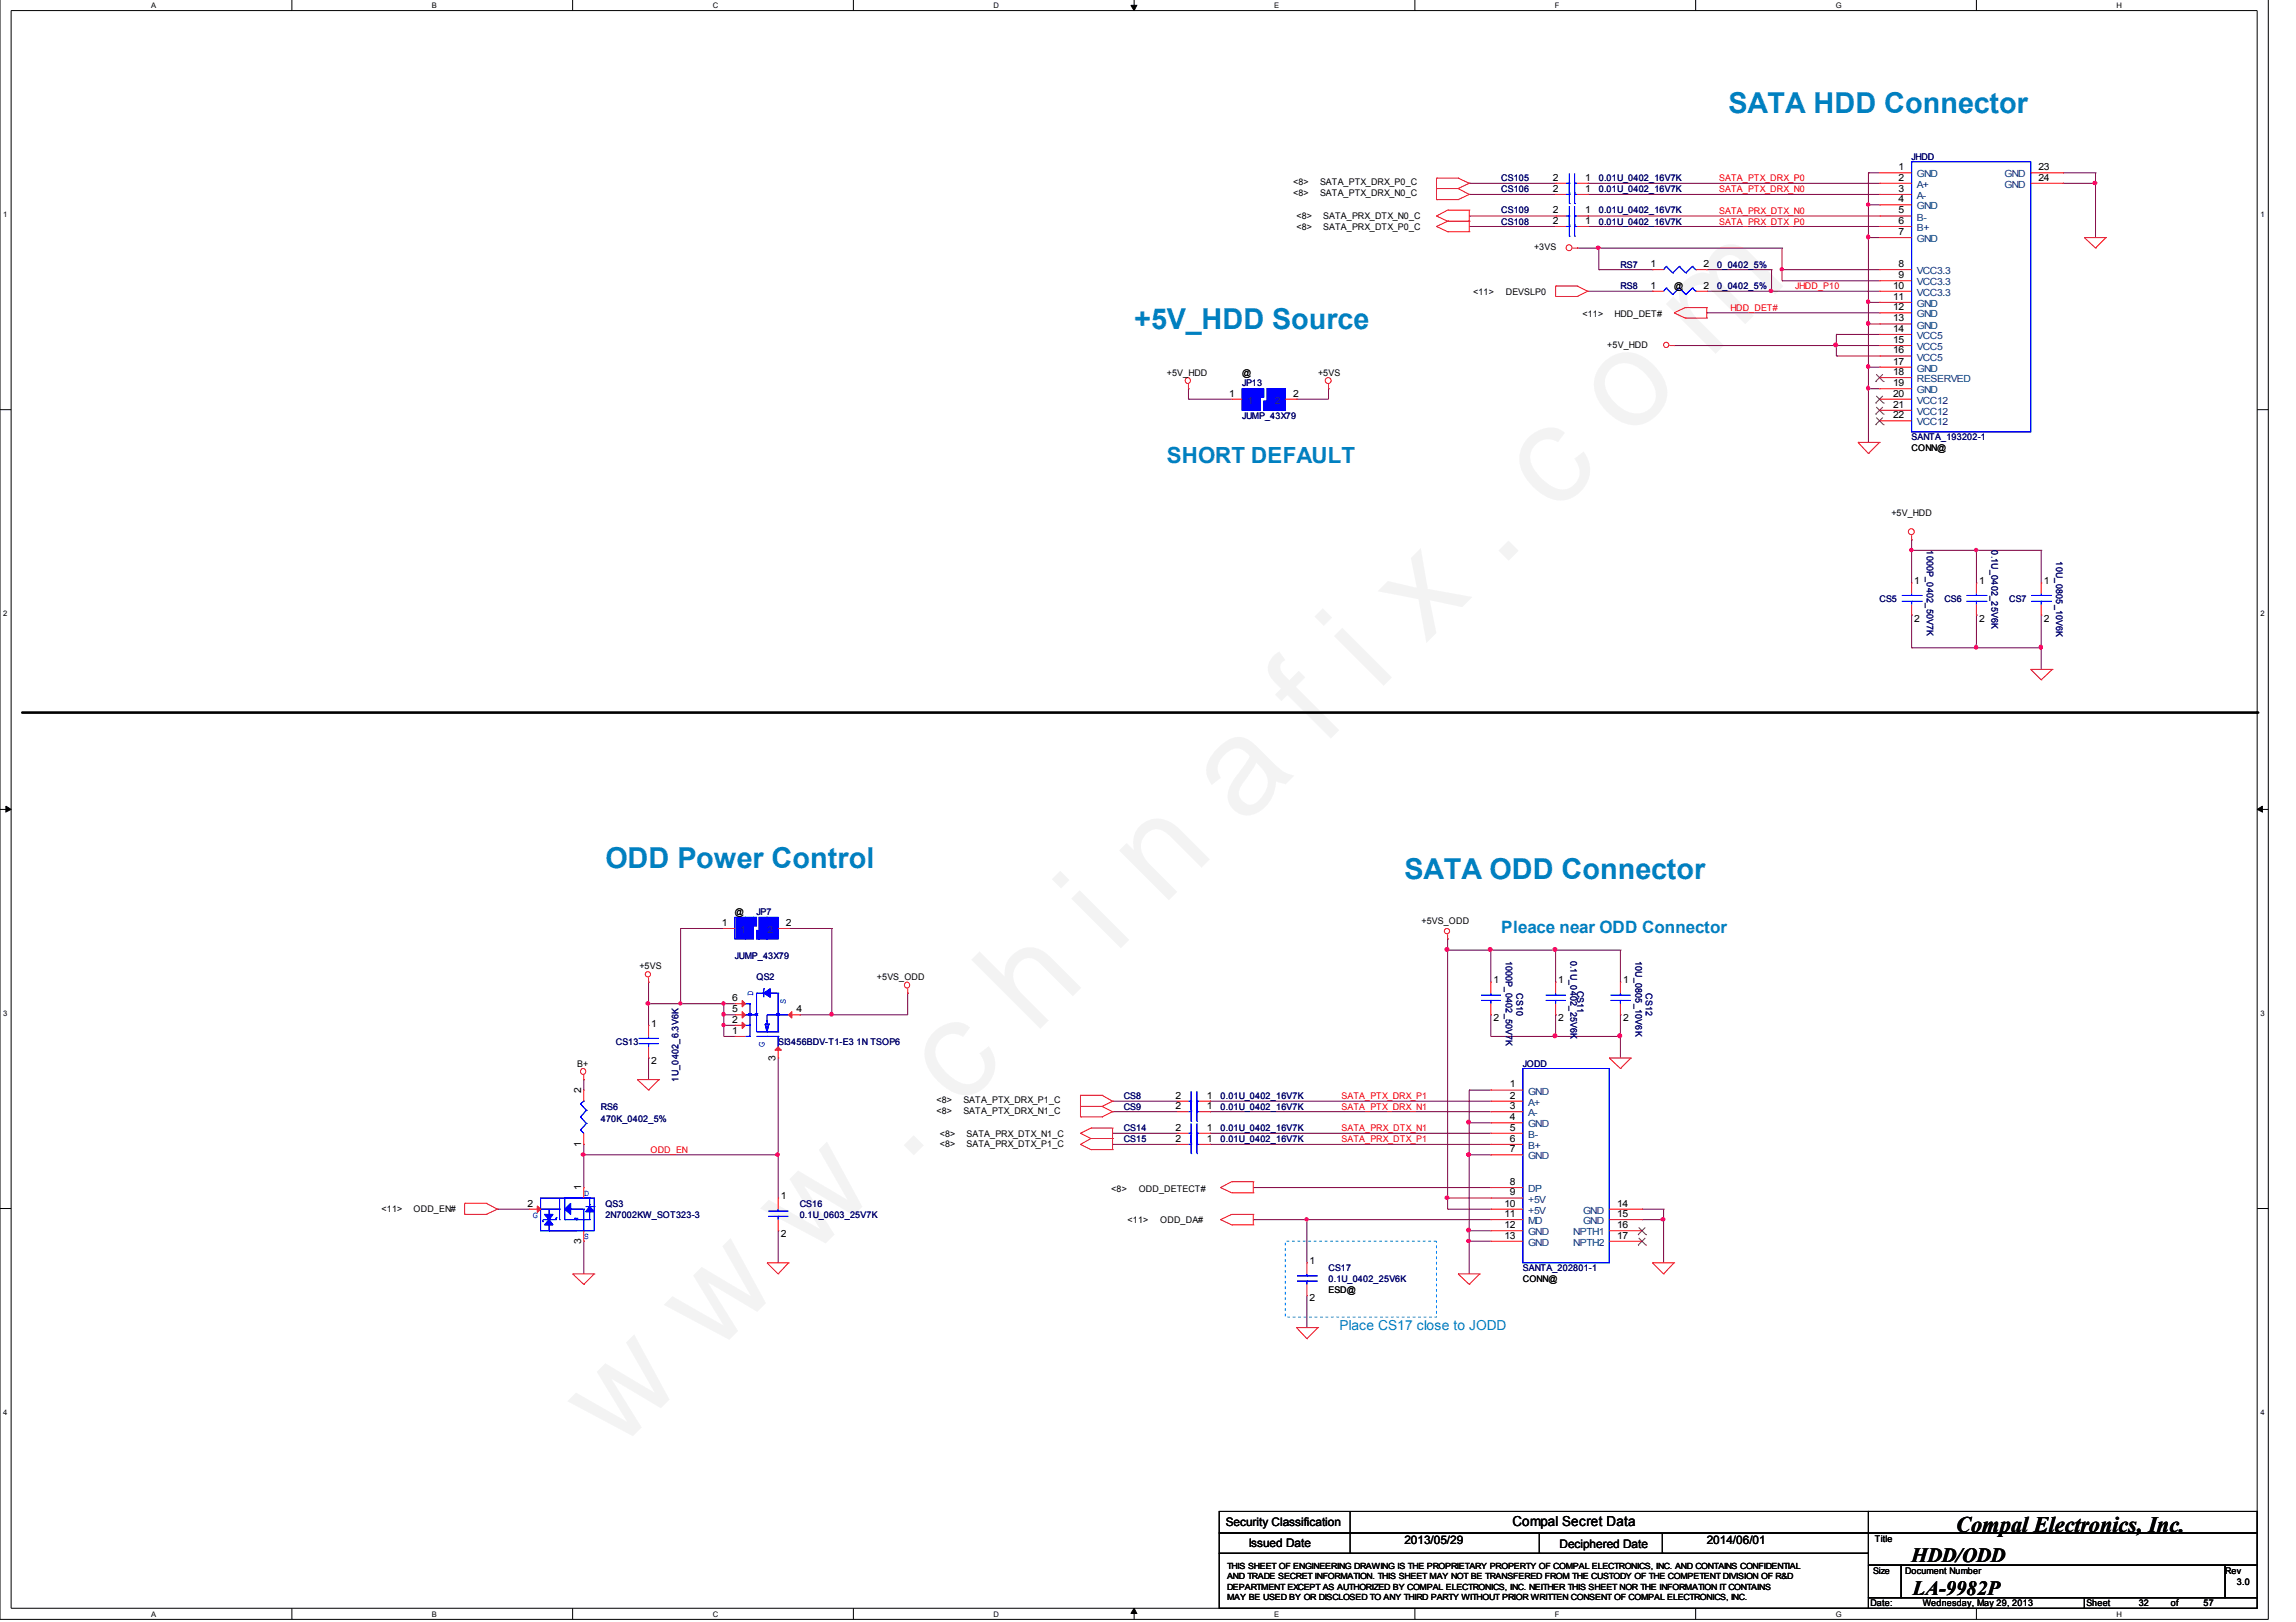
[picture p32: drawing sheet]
<svg xmlns="http://www.w3.org/2000/svg" width="297mm" height="210mm" viewBox="0 0 297 210" stroke-linecap="round" stroke-linejoin="round" font-family="sans-serif">
<defs><g id="words">
<text font-size="17.6" fill="#f0f" x="79.7" y="188" transform="rotate(-45 79.7 188)">w w w . c h i n a f i x . c o m</text>
<g font-size="3.7" fill="#0080c0">
<text x="223.6" y="14.6">SATA HDD Connector</text>
<text x="146.7" y="42.5">+5V_HDD Source</text>
<text x="78.3" y="112.4">ODD Power Control</text>
<text x="181.7" y="113.7">SATA ODD Connector</text>
</g>
<text font-size="2.9" fill="#0080c0" x="151" y="60">SHORT DEFAULT</text>
<text font-size="2.9" x="253.1" y="198.3">Compal Electronics, Inc.</text>
<g font-size="2.6">
<text x="247.3" y="202.2">HDD/ODD</text>
<text x="247.5" y="206.4">LA-9982P</text>
</g>
<text font-size="2.2" fill="#0080c0" x="194.2" y="120.7">Pleace near ODD Connector</text>
<text font-size="1.8" fill="#0080c0" x="173.3" y="172.1">Place CS17 close to JODD</text>
<text font-size="1.8" x="195.7" y="197.5">Compal Secret Data</text>
<g font-size="1.5">
<text x="158.6" y="197.5">Security Classification</text>
<text x="161.5" y="200.2">Issued Date</text>
<text x="181.7" y="199.8">2013/05/29</text>
<text x="201.8" y="200.3">Deciphered Date</text>
<text x="220.8" y="199.8">2014/06/01</text>
</g>
<g font-size="1.3">
<text x="200.9" y="23.4">2</text>
<text x="205.1" y="23.4">1</text>
<text x="245.6" y="22">1</text>
<text x="245.6" y="23.4">2</text>
<text x="263.7" y="22">23</text>
<text x="263.7" y="23.4">24</text>
<text x="200.9" y="27.6">2</text>
<text x="200.9" y="24.8">2</text>
<text x="200.9" y="29">2</text>
<text x="205.1" y="27.6">1</text>
<text x="205.1" y="24.8">1</text>
<text x="205.1" y="29">1</text>
<text x="245.6" y="24.8">3</text>
<text x="245.6" y="26.2">4</text>
<text x="245.6" y="27.6">5</text>
<text x="245.6" y="29">6</text>
<text x="213.5" y="34.6">1</text>
<text x="220.4" y="34.6">2</text>
<text x="245.6" y="30.4">7</text>
<text x="245.6" y="34.6">8</text>
<text x="245.6" y="36">9</text>
<text x="213.5" y="37.4">1</text>
<text x="220.4" y="37.4">2</text>
<text x="244.9" y="37.4">10</text>
<text x="244.9" y="38.8">11</text>
<text x="244.9" y="40.1">12</text>
<text x="244.9" y="41.6">13</text>
<text x="244.9" y="42.9">14</text>
<text x="244.9" y="44.4">15</text>
<text x="244.9" y="45.7">16</text>
<text x="244.9" y="47.2">17</text>
<text x="159" y="51.3">1</text>
<text x="167.3" y="51.3">2</text>
<text x="244.9" y="48.5">18</text>
<text x="244.9" y="50">19</text>
<text x="244.9" y="51.3">20</text>
<text x="244.9" y="52.8">21</text>
<text x="244.9" y="54.1">22</text>
<text x="247.6" y="75.5">1</text>
<text x="256" y="75.5">1</text>
<text x="264.4" y="75.5">1</text>
<text x="247.6" y="80.4">2</text>
<text x="256" y="80.4">2</text>
<text x="264.4" y="80.4">2</text>
<text x="93.4" y="119.8">1</text>
<text x="101.7" y="119.8">2</text>
<text x="94.7" y="129.6">6</text>
<text x="94.7" y="131">5</text>
<text x="103" y="131">4</text>
<text x="193.2" y="127.3">1</text>
<text x="201.6" y="127.3">1</text>
<text x="210" y="127.3">1</text>
<text x="84.2" y="132.9">1</text>
<text x="84.2" y="137.7">2</text>
<text x="94.7" y="132.3">2</text>
<text x="94.7" y="133.8">1</text>
<text x="100.3" y="137.3" transform="rotate(-90 100.3 137.3)">3</text>
<text x="193.2" y="132.1">2</text>
<text x="201.6" y="132.1">2</text>
<text x="210" y="132.1">2</text>
<text x="75.2" y="141.5" transform="rotate(-90 75.2 141.5)">2</text>
<text x="152.1" y="142.2">2</text>
<text x="152.1" y="143.5">2</text>
<text x="156.1" y="142.2">1</text>
<text x="156.1" y="143.5">1</text>
<text x="195.3" y="140.7">1</text>
<text x="195.3" y="142.2">2</text>
<text x="195.3" y="143.5">3</text>
<text x="75.2" y="148.4" transform="rotate(-90 75.2 148.4)">1</text>
<text x="152.1" y="147.8">2</text>
<text x="152.1" y="146.3">2</text>
<text x="156.1" y="147.8">1</text>
<text x="156.1" y="146.3">1</text>
<text x="195.3" y="145">4</text>
<text x="195.3" y="146.3">5</text>
<text x="195.3" y="147.8">6</text>
<text x="195.3" y="149.1">7</text>
<text x="75.2" y="154" transform="rotate(-90 75.2 154)">1</text>
<text x="101" y="155.2">1</text>
<text x="195.3" y="153.3">8</text>
<text x="195.3" y="154.7">9</text>
<text x="68.2" y="156.1">2</text>
<text x="75.2" y="161.1" transform="rotate(-90 75.2 161.1)">3</text>
<text x="101" y="160">2</text>
<text x="194.6" y="156.1">10</text>
<text x="194.6" y="157.5">11</text>
<text x="194.6" y="158.9">12</text>
<text x="194.6" y="160.3">13</text>
<text x="209.2" y="160.3">17</text>
<text x="209.2" y="158.9">16</text>
<text x="209.2" y="157.5">15</text>
<text x="209.2" y="156.1">14</text>
<text x="169.4" y="163.6">1</text>
<text x="169.4" y="168.4">2</text>
</g>
<g font-size="1.3" fill="#004080">
<text x="248" y="23">GND</text>
<text x="259.3" y="23">GND</text>
<text x="248" y="24.3">A+</text>
<text x="248" y="25.8">A-</text>
<text x="248" y="27.1">GND</text>
<text x="248" y="28.5">B-</text>
<text x="248" y="29.9">B+</text>
<text x="259.3" y="24.3">GND</text>
<text x="248" y="31.3">GND</text>
<text x="248" y="35.5">VCC3.3</text>
<text x="248" y="36.9">VCC3.3</text>
<text x="248" y="38.3">VCC3.3</text>
<text x="248" y="39.7">GND</text>
<text x="248" y="41.1">GND</text>
<text x="248" y="42.5">GND</text>
<text x="248" y="43.9">VCC5</text>
<text x="248" y="45.3">VCC5</text>
<text x="248" y="46.7">VCC5</text>
<text x="161.4" y="52.3">1</text>
<text x="164.9" y="52.3">2</text>
<text x="248" y="48.1">GND</text>
<text x="248" y="49.5">RESERVED</text>
<text x="248" y="50.9">GND</text>
<text x="248" y="52.3">VCC12</text>
<text x="248" y="53.7">VCC12</text>
<text x="248" y="55">VCC12</text>
<text x="95.8" y="120.7">1</text>
<text x="99.3" y="120.7">2</text>
<text x="197.7" y="141.7">GND</text>
<text x="197.7" y="143.1">A+</text>
<text x="197.7" y="144.5">A-</text>
<text x="197.7" y="145.9">GND</text>
<text x="197.7" y="147.2">B-</text>
<text x="197.7" y="148.7">B+</text>
<text x="197.7" y="150">GND</text>
<text x="197.7" y="154.3">DP</text>
<text x="197.7" y="155.6">+5V</text>
<text x="197.7" y="157.1">+5V</text>
<text x="197.7" y="158.4">MD</text>
<text x="197.7" y="159.9">GND</text>
<text x="197.7" y="161.2">GND</text>
<text x="203.5" y="161.2">NPTH2</text>
<text x="203.5" y="159.9">NPTH1</text>
<text x="204.8" y="158.4">GND</text>
<text x="204.8" y="157.1">GND</text>
</g>
<g font-size="1.2">
<text x="167.3" y="24">&lt;8&gt;</text>
<text x="170.8" y="24">SATA_PTX_DRX_P0_C</text>
<text x="167.3" y="25.4">&lt;8&gt;</text>
<text x="167.7" y="29.7">&lt;8&gt;</text>
<text x="167.7" y="28.3">&lt;8&gt;</text>
<text x="170.8" y="25.4">SATA_PTX_DRX_N0_C</text>
<text x="171.2" y="29.7">SATA_PRX_DTX_P0_C</text>
<text x="171.2" y="28.3">SATA_PRX_DTX_N0_C</text>
<text x="198.5" y="32.4">+3VS</text>
<text x="190.6" y="38.1">&lt;11&gt;</text>
<text x="194.8" y="38.1">DEVSLP0</text>
<text x="204.7" y="41">&lt;11&gt;</text>
<text x="208.9" y="41">HDD_DET#</text>
<text x="216.6" y="37.4">@</text>
<text x="207.9" y="45">+5V_HDD</text>
<text x="151" y="48.6">+5V_HDD</text>
<text x="160.7" y="48.6">@</text>
<text x="170.5" y="48.6">+5VS</text>
<text x="247.3" y="58.3">CONN@</text>
<text x="244.7" y="66.7">+5V_HDD</text>
<text x="95.1" y="118.5">@</text>
<text x="183.9" y="119.6">+5VS_ODD</text>
<text x="82.7" y="125.4">+5VS</text>
<text x="113.5" y="126.8">+5VS_ODD</text>
<text x="74.7" y="138">B+</text>
<text x="121.2" y="142.8">&lt;8&gt;</text>
<text x="124.6" y="142.8">SATA_PTX_DRX_P1_C</text>
<text x="121.2" y="144.1">&lt;8&gt;</text>
<text x="121.6" y="147.1">&lt;8&gt;</text>
<text x="121.6" y="148.4">&lt;8&gt;</text>
<text x="124.6" y="144.1">SATA_PTX_DRX_N1_C</text>
<text x="125.1" y="147.1">SATA_PRX_DTX_N1_C</text>
<text x="125.1" y="148.4">SATA_PRX_DTX_P1_C</text>
<text x="143.8" y="154.2">&lt;8&gt;</text>
<text x="147.3" y="154.2">ODD_DETECT#</text>
<text x="49.4" y="156.8">&lt;11&gt;</text>
<text x="53.5" y="156.8">ODD_EN#</text>
<text x="145.9" y="158.3">&lt;11&gt;</text>
<text x="150.1" y="158.3">ODD_DA#</text>
<text x="171.9" y="167.3">ESD@</text>
<text x="197" y="166">CONN@</text>
<text x="242.3" y="203.6">Size</text>
<text x="242.6" y="199.6">Title</text>
<text x="246.5" y="203.6">Document Number</text>
<text x="287.9" y="203.6">Rev</text>
<text x="242" y="207.9">Date:</text>
<text x="248.8" y="207.9">Wednesday, May 29, 2013</text>
<text x="269.9" y="207.9">Sheet</text>
<text x="276.7" y="207.9">32</text>
<text x="280.8" y="207.9">of</text>
<text x="285.1" y="207.9">57</text>
<text x="289.4" y="205.1">3.0</text>
</g>
<g font-size="1.2" fill="#000080">
<text x="194.2" y="23.5">CS105</text>
<text x="206.8" y="23.5">0.01U_0402_16V7K</text>
<text x="247.3" y="20.7">JHDD</text>
<text x="194.2" y="27.6">CS109</text>
<text x="194.2" y="24.8">CS106</text>
<text x="194.2" y="29.1">CS108</text>
<text x="206.8" y="27.6">0.01U_0402_16V7K</text>
<text x="206.8" y="24.8">0.01U_0402_16V7K</text>
<text x="206.8" y="29.1">0.01U_0402_16V7K</text>
<text x="209.6" y="34.6">RS7</text>
<text x="222.2" y="34.6">0_0402_5%</text>
<text x="209.6" y="37.4">RS8</text>
<text x="222.2" y="37.4">0_0402_5%</text>
<text x="160.7" y="50">JP13</text>
<text x="160.7" y="54.2">JUMP_43X79</text>
<text x="247.3" y="57">SANTA_193202-1</text>
<text x="249.3" y="71.2" transform="rotate(90 249.3 71.2)">1000P_0402_50V7K</text>
<text x="257.6" y="71.2" transform="rotate(90 257.6 71.2)">0.1U_0402_25V6K</text>
<text x="243.2" y="77.9">CS5</text>
<text x="251.5" y="77.9">CS6</text>
<text x="259.9" y="77.9">CS7</text>
<text x="266" y="72.7" transform="rotate(90 266 72.7)">10U_0805_10V6K</text>
<text x="97.9" y="118.5">JP7</text>
<text x="95.1" y="124.1">JUMP_43X79</text>
<text x="194.8" y="124.3" transform="rotate(90 194.8 124.3)">1000P_0402_50V7K</text>
<text x="203.2" y="124.3" transform="rotate(90 203.2 124.3)">0.1U_0402_25V6K</text>
<text x="211.6" y="124.3" transform="rotate(90 211.6 124.3)">10U_0805_10V6K</text>
<text x="97.9" y="126.8">QS2</text>
<text x="196.2" y="128.5" transform="rotate(90 196.2 128.5)">CS10</text>
<text x="204" y="128.2" transform="rotate(90 204 128.2)">CS11</text>
<text x="212.9" y="128.5" transform="rotate(90 212.9 128.5)">CS12</text>
<text x="79.7" y="135.2">CS13</text>
<text x="100.7" y="135.2">SI3456BDV-T1-E3 1N TSOP6</text>
<text x="77.7" y="143.6">RS6</text>
<text x="87.8" y="140" transform="rotate(-90 87.8 140)">1U_0402_6.3V6K</text>
<text x="145.4" y="142.2">CS8</text>
<text x="145.4" y="143.6">CS9</text>
<text x="157.9" y="142.2">0.01U_0402_16V7K</text>
<text x="157.9" y="143.6">0.01U_0402_16V7K</text>
<text x="197" y="138">JODD</text>
<text x="77.7" y="145.2">470K_0402_5%</text>
<text x="145.4" y="147.8">CS15</text>
<text x="145.4" y="146.4">CS14</text>
<text x="157.9" y="147.8">0.01U_0402_16V7K</text>
<text x="157.9" y="146.4">0.01U_0402_16V7K</text>
<text x="78.3" y="156.1">QS3</text>
<text x="78.3" y="157.6">2N7002KW_SOT323-3</text>
<text x="103.5" y="156.1">CS16</text>
<text x="103.5" y="157.6">0.1U_0603_25V7K</text>
<text x="171.9" y="164.5">CS17</text>
<text x="171.9" y="166">0.1U_0402_25V6K</text>
<text x="197" y="164.5">SANTA_202801-1</text>
</g>
<g font-size="1.2" fill="#f00">
<text x="222.4" y="23.5">SATA_PTX_DRX_P0</text>
<text x="222.4" y="29.1">SATA_PRX_DTX_P0</text>
<text x="222.4" y="27.7">SATA_PRX_DTX_N0</text>
<text x="222.4" y="24.9">SATA_PTX_DRX_N0</text>
<text x="223.9" y="40.2">HDD_DET#</text>
<text x="232.2" y="37.4">JHDD_P10</text>
<text x="173.6" y="142.3">SATA_PTX_DRX_P1</text>
<text x="173.6" y="143.6">SATA_PTX_DRX_N1</text>
<text x="84.2" y="149.2">ODD_EN</text>
<text x="173.6" y="147.8">SATA_PRX_DTX_P1</text>
<text x="173.6" y="146.4">SATA_PRX_DTX_N1</text>
</g>
<g font-size="1.2" fill="#00f">
<text x="97.5" y="128.9" transform="rotate(-90 97.5 128.9)">D</text>
<text x="101.7" y="129.9" transform="rotate(-90 101.7 129.9)">S</text>
<text x="98.9" y="135.5" transform="rotate(-90 98.9 135.5)">G</text>
<text x="75.5" y="154.8">D</text>
<text x="68.9" y="157.6">G</text>
<text x="75.5" y="160.4">S</text>
</g>
<g font-size="1.1">
<text x="158.7" y="203">THIS SHEET OF ENGINEERING DRAWING IS THE PROPRIETARY PROPERTY OF COMPAL ELECTRONICS, INC. AND CONTAINS CONFIDENTIAL</text>
<text x="158.7" y="204.4">AND TRADE SECRET INFORMATION. THIS SHEET MAY NOT BE TRANSFERED FROM THE CUSTODY OF THE COMPETENT DIVISION OF R&amp;D</text>
<text x="158.7" y="205.8">DEPARTMENT EXCEPT AS AUTHORIZED BY COMPAL ELECTRONICS, INC. NEITHER THIS SHEET NOR THE INFORMATION IT CONTAINS</text>
<text x="158.7" y="207.1">MAY BE USED BY OR DISCLOSED TO ANY THIRD PARTY WITHOUT PRIOR WRITTEN CONSENT OF COMPAL ELECTRONICS, INC.</text>
</g>
<g font-size="1">
<text x="19.6" y="1">A</text>
<text x="55.9" y="1">B</text>
<text x="92.2" y="1">C</text>
<text x="128.5" y="1">D</text>
<text x="164.8" y="1">E</text>
<text x="201.2" y="1">F</text>
<text x="237.5" y="1">G</text>
<text x="273.8" y="1">H</text>
<text x=".4" y="28">1</text>
<text x="292.4" y="28">1</text>
<text x=".4" y="79.7">2</text>
<text x="292.4" y="79.7">2</text>
<text x=".4" y="131.4">3</text>
<text x="292.4" y="131.4">3</text>
<text x=".4" y="183.1">4</text>
<text x="292.4" y="183.1">4</text>
<text x="19.6" y="209.2">A</text>
<text x="55.9" y="209.2">B</text>
<text x="92.2" y="209.2">C</text>
<text x="128.5" y="209.2">D</text>
<text x="164.8" y="209.2">E</text>
<text x="201.2" y="209.2">F</text>
<text x="237.5" y="209.2">G</text>
<text x="273.8" y="209.2">H</text>
</g>
</g></defs>
<path d="M0 -.1v209.7h293.5v-209.7M1.4 1.4h290.6v206.7h-290.6z" fill="none" stroke="#000" stroke-width=".13"/>
<g fill="#fff">
<path d="M19.6 .2h.5v1h-.5z"/>
<path d="M19.6 208.4h.5v1h-.5z"/>
</g>
<path d="M37.8 -.1v1.5M37.8 208.1v1.5" fill="none" stroke="#000" stroke-width=".13"/>
<g fill="#fff">
<path d="M55.9 .2h.5v1h-.5z"/>
<path d="M55.9 208.4h.5v1h-.5z"/>
</g>
<path d="M74.1 -.1v1.5M74.1 208.1v1.5" fill="none" stroke="#000" stroke-width=".13"/>
<g fill="#fff">
<path d="M92.2 .2h.5v1h-.5z"/>
<path d="M92.2 208.4h.5v1h-.5z"/>
</g>
<path d="M110.4 -.1v1.5M110.4 208.1v1.5" fill="none" stroke="#000" stroke-width=".13"/>
<g fill="#fff">
<path d="M128.5 .2h.5v1h-.5z"/>
<path d="M128.5 208.4h.5v1h-.5z"/>
</g>
<path d="M146.7 -.1v1.5M146.7 208.1v1.5" fill="none" stroke="#000" stroke-width=".13"/>
<path d="M146.3 .7h.8l-.4 .7zM146.7 208.1l.4 .7h-.8z" fill="#000" stroke="#000" stroke-width=".13"/>
<g fill="#fff">
<path d="M164.8 .2h.6v1h-.6z"/>
<path d="M164.8 208.4h.6v1h-.6z"/>
</g>
<path d="M183 -.1v1.5M183 208.1v1.5" fill="none" stroke="#000" stroke-width=".13"/>
<g fill="#fff">
<path d="M201.2 .2h.4v1h-.4z"/>
<path d="M201.2 208.4h.4v1h-.4z"/>
</g>
<path d="M219.4 -.1v1.5M219.4 208.1v1.5" fill="none" stroke="#000" stroke-width=".13"/>
<g fill="#fff">
<path d="M237.5 .2h.6v1h-.6z"/>
<path d="M237.5 208.4h.6v1h-.6z"/>
</g>
<path d="M255.7 -.1v1.5M255.7 208.1v1.5" fill="none" stroke="#000" stroke-width=".13"/>
<g fill="#fff">
<path d="M273.8 .2h.5v1h-.5z"/>
<path d="M273.8 208.4h.5v1h-.5z"/>
<path d="M.4 27.2h.4v1h-.4z"/>
<path d="M292.4 27.2h.5v1h-.5z"/>
<path d="M.4 78.8h.4v1.1h-.4z"/>
<path d="M292.4 78.8h.5v1.1h-.5z"/>
</g>
<path d="M0 53h1.4M292 53h1.5" fill="none" stroke="#000" stroke-width=".13"/>
<g fill="#fff">
<path d="M.4 130.6h.4v1h-.4z"/>
<path d="M292.4 130.6h.5v1h-.5z"/>
</g>
<path d="M0 104.7h1.4M292 104.7h1.5" fill="none" stroke="#000" stroke-width=".13"/>
<path d="M.8 104.3l.6 .4-.6 .4zM292 104.7l.7-.4v.8z" fill="#000" stroke="#000" stroke-width=".13"/>
<g fill="#fff">
<path d="M.4 182.2h.4v1h-.4z"/>
<path d="M292.4 182.2h.5v1h-.5z"/>
</g>
<g fill="none" stroke="#000" stroke-width=".13">
<path d="M0 156.4h1.4M292 156.4h1.5M157.7 195.6h84v2.8h-84zM157.7 198.4h84v2.6h-84zM174.7 198.4h.1M174.7 195.6v5.4M199.1 198.4v2.6M215.1 198.4v2.6M241.7 195.6h50.3v2.8h-50.3zM241.7 198.4h50.3v4.1h-50.3zM157.7 201h84v7.1h-84zM174.7 201h.1"/>
<path d="M199.1 201h.1M215.1 201h.1M241.7 202.5h4.3v4.3h-4.3zM241.7 206.8h28v1.3h-28zM246 202.5h41.9v4.3h-41.9zM269.7 206.8h22.3v1.3h-22.3zM287.9 202.5h4.1v4.3h-4.1z"/>
</g>
<path d="M2.9 92.2h289.1" fill="none" stroke="#000" stroke-width=".34"/>
<circle cx="292" cy="92.2" r=".17" fill="#000"/>
<g fill="none" stroke="#800040" stroke-width=".13">
<path d="M190.1 23.7h11.2M190.1 23.7h.1M205.4 23.7h.1M205.4 29.3h37.8M205.4 28h37.8M205.4 23.7h37.8M205.4 25.2h37.8M229.2 37.7h14M230.5 36.3h12.7M230.5 34.9h12.7M241.7 22.4h.1M241.7 30.7h.1"/>
<path d="M241.7 39.1h.1M241.7 26.5h.1M241.7 22.4v34.8M241.7 22.4h1.5M241.7 39.1h1.5M241.7 30.7h1.5M241.7 26.5h1.5M266.9 22.4h.1M266.9 23.7h.1M266.9 23.7h4.2M266.9 22.4h4.2M271.1 22.4h.1"/>
<path d="M271.1 23.7h.1M271.1 22.4v8.3M216.6 44.7h26.6M220.8 40.5h22.4M237.6 43.3h.1M237.6 44.7h.1M237.6 46.1h.1M237.6 43.3v2.8M237.6 46.1h5.6M237.6 43.3h5.6M241.7 50.3h.1M241.7 47.5h.1"/>
<path d="M241.7 41.9h.1M241.7 50.3h1.5M241.7 47.5h1.5M241.7 41.9h1.5M247.3 79.6h.1M247.3 69.9h.1M247.3 71.2h.1M247.3 69.9v5.6M247.3 79.6v4.2M247.3 71.2h16.8M255.7 79.6h.1M255.7 71.2h.1"/>
<path d="M255.7 71.2v4.3M255.7 79.6v4.2M264.1 71.2h.1M264.1 79.6h.1M264.1 71.2v4.3M264.1 79.6v7M247.3 83.8h.1M247.3 83.8h16.8M255.7 83.8h.1M264.1 83.8h.1M187.3 123v32M64.3 156.5h.1"/>
<path d="M64.3 156.5h4.2M156.5 148.1h36.4M156.5 146.7h36.4M156.5 142.5h36.4M156.5 143.9h36.4M162.1 153.7h30.8"/>
</g>
<g fill="#f0f" stroke="#f0f" stroke-width=".13">
<path d="M270.8 23.5h.4l.1 .2-.1 .1h-.4v-.1z" fill-rule="evenodd"/>
<path d="M270.8 23.5h.4l.1 .2-.1 .1h-.4v-.1z" fill-rule="evenodd"/>
<circle cx="237.5" cy="44.6" r=".25"/>
<circle cx="241.7" cy="30.6" r=".24"/>
<circle cx="241.7" cy="47.4" r=".24"/>
<circle cx="241.7" cy="41.8" r=".24"/>
<circle cx="241.7" cy="39" r=".24"/>
<circle cx="241.7" cy="26.5" r=".21"/>
<circle cx="264" cy="83.7" r=".24"/>
<circle cx="255.7" cy="71.2" r=".21"/>
<circle cx="255.6" cy="83.7" r=".24"/>
<circle cx="247.3" cy="71.2" r=".21"/>
<circle cx="241.7" cy="50.2" r=".24"/>
</g>
<g fill="none" stroke="#f00" stroke-width=".13">
<path d="M185.8 23h.1M185.8 23h2.8M185.8 23v1.4M188.6 23h.1M188.6 23l1.5 .7M190.1 23.7h.1M190.1 23.7l-1.5 .7M201.3 23.7h.1M201.3 23.7h1.3M204 23.7h1.4M205.4 23.7h.1M243.2 30.7h4.1"/>
<path d="M243.2 23.7h4.1M243.2 22.4h4.1M243.2 25.2h4.1M243.2 26.5h4.1M243.2 28h4.1M243.2 29.3h4.1M243.2 34.9h4.1M243.2 36.3h4.1M243.2 37.7h4.1M243.2 39.1h4.1M243.2 22.4h.1M243.2 23.7h.1"/>
<path d="M243.2 25.2h.1M243.2 26.5h.1M243.2 28h.1M243.2 29.3h.1M243.2 30.7h.1M243.2 34.9h.1M243.2 36.3h.1M243.2 37.7h.1M243.2 39.1h.1M262.7 23.7h4.2M262.7 22.4h4.2M266.9 22.4h.1"/>
<path d="M266.9 23.7h.1M269.7 30.7l1.4 1.4M269.7 30.7h.1M269.7 30.7h2.8M271.1 32.1h.1M272.5 30.7h.1M272.5 30.7l-1.4 1.4M240.4 57.2h.1M240.4 57.2h2.8M240.4 57.2l1.3 1.5M241.7 58.7h.1M243.2 40.5h4.1"/>
<path d="M243.2 41.9h4.1M243.2 43.3h4.1M243.2 44.7h4.1M243.2 46.1h4.1M243.2 47.5h4.1M243.2 48.9h4.1M243.2 50.3h4.1M243.2 51.7h4.1M243.2 53.1h4.1M243.2 54.5h4.1M243.2 57.2h.1M243.2 40.5h.1"/>
<path d="M243.2 41.9h.1M243.2 43.3h.1M243.2 44.7h.1M243.2 46.1h.1M243.2 47.5h.1M243.2 48.9h.1M243.2 50.3h.1M243.2 51.7h.1M243.2 53.1h.1M243.2 54.5h.1M243.2 57.2l-1.5 1.5M247.3 69.9h.1"/>
<path d="M247.3 75.5h.1M247.3 79.6h.1M247.3 69.3v.6M247.3 75.5v1.3M247.3 78.2v1.4M255.7 75.5h.1M255.7 79.6h.1M255.7 75.5v1.3M255.7 78.2v1.4M264.1 75.5h.1M264.1 79.6h.1M264.1 75.5v1.3"/>
<path d="M264.1 78.2v1.4M262.7 86.6h.1M262.7 86.6h2.8M262.7 86.6l1.4 1.4M264.1 88h.1M265.5 86.6h.1M265.5 86.6l-1.4 1.4M60.1 155.7h.1M60.1 157.2h.1M60.1 155.7v1.5M60.1 157.2h2.8M60.1 155.7h2.8"/>
<path d="M62.9 155.7l1.4 .8M62.9 155.7h.1M62.9 157.2h.1M64.3 156.5h.1M64.3 156.5l-1.4 .7"/>
<circle cx="247.3" cy="68.8" r=".38"/>
</g>
<g fill="none" stroke="#00f" stroke-width=".13">
<path d="M202.6 23.7h.4M203 23.7h.1M203 22.5v3.8M203.7 23.7h.1M203.7 22.5v3.8M203.7 23.7h.3M247.3 20.9h15.4v35h-15.4zM246 77.8h2.6M246 77.1h2.6M247.3 77.1h.1M247.3 77.8h.1M247.3 76.8v.3"/>
<path d="M247.3 77.8v.4M248.6 77.8h.1M248.6 77.1h.1M254.4 77.8h2.6M254.4 77.1h2.6M255.7 77.1h.1M255.7 77.8h.1M255.7 76.8v.3M255.7 77.8v.4M257 77.8h.1M257 77.1h.1M262.8 77.8h2.5"/>
<path d="M262.8 77.1h2.5M264.1 77.1h.1M264.1 77.8h.1M264.1 76.8v.3M264.1 77.8v.4M265.3 77.8h.1M265.3 77.1h.1"/>
</g>
<g fill="none" stroke="#804000" stroke-width=".13">
<path d="M242.7 49.4h.1M242.7 52.2h.1M242.7 53.6h.1M242.7 55h.1M242.7 48.4l1 1M242.7 51.2l1 1M242.7 52.7l1 .9M242.7 54l1 1M243.6 48.4l-.9 1M243.6 51.2l-.9 1M243.6 52.7l-.9 .9M243.6 54l-.9 1"/>
<path d="M243.7 49.4h.1M243.7 52.2h.1M243.7 53.6h.1M243.7 55h.1"/>
</g>
<use href="#words"/>
</svg>
